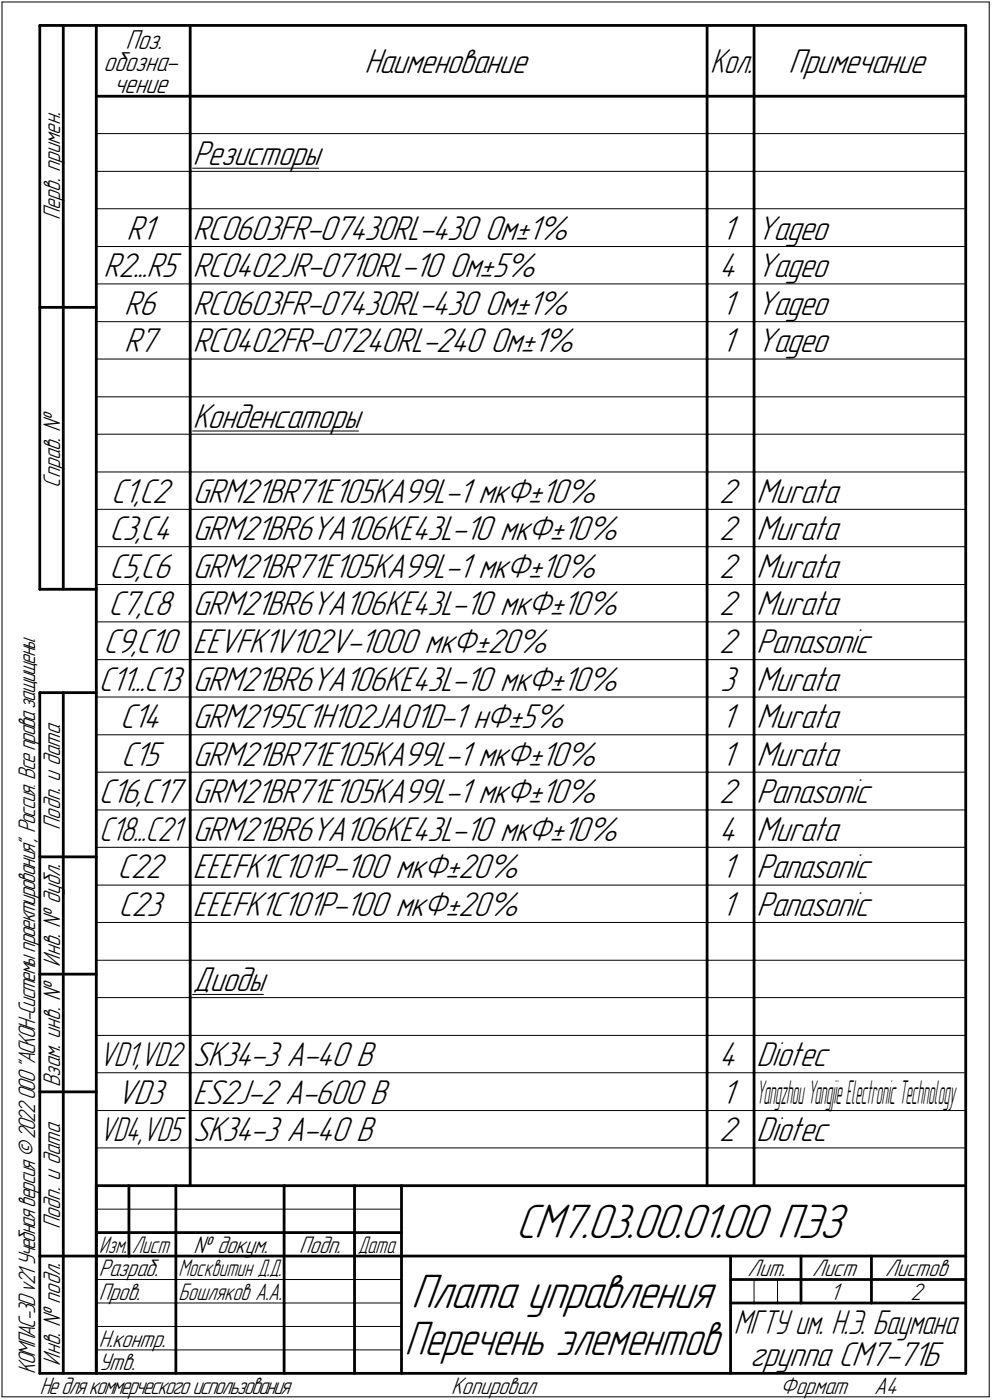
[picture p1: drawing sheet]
<svg xmlns="http://www.w3.org/2000/svg" width="211mm" height="298mm" viewBox="0 0 211 298" stroke-linecap="round" stroke-linejoin="round" font-family="sans-serif">
<defs><g id="words">
<g font-size="10.9">
<text x="109.8" y="263.5">СМ7.03.00.01.00 ПЭЗ</text>
<text x="87.5" y="278.5">Плата управления</text>
<text x="86.1" y="288.5">Перечень элементов</text>
</g>
<g font-size="7.8">
<text x="77.5" y="15.5">Наименование</text>
<text x="167.8" y="15.5">Примечание</text>
<text x="41" y="35">Резисторы</text>
<text x="26.9" y="51">R1</text>
<text x="41" y="51">RC0603FR-07430RL-430 Ом±1%</text>
<text x="153.5" y="51">1</text>
<text x="161" y="51">Yageo</text>
<text x="22" y="59">R2...R5</text>
<text x="41" y="59">RC0402JR-0710RL-10 Ом±5%</text>
<text x="153" y="59">4</text>
<text x="161" y="59">Yageo</text>
<text x="26.4" y="67">R6</text>
<text x="41" y="67">RC0603FR-07430RL-430 Ом±1%</text>
<text x="153.5" y="67">1</text>
<text x="161" y="67">Yageo</text>
<text x="26.4" y="75">R7</text>
<text x="41" y="75">RC0402FR-07240RL-240 Ом±1%</text>
<text x="153.5" y="75">1</text>
<text x="161" y="75">Yageo</text>
<text x="41" y="91">Конденсаторы</text>
<text x="23.6" y="107">C1,C2</text>
<text x="41" y="107">GRM21BR71E105KA99L-1 мкФ±10%</text>
<text x="153" y="107">2</text>
<text x="161" y="107">Murata</text>
<text x="23.3" y="115">C3,C4</text>
<text x="41" y="115">GRM21BR6YA106KE43L-10 мкФ±10%</text>
<text x="153" y="115">2</text>
<text x="161" y="115">Murata</text>
<text x="23.3" y="123">C5,C6</text>
<text x="41" y="123">GRM21BR71E105KA99L-1 мкФ±10%</text>
<text x="153" y="123">2</text>
<text x="161" y="123">Murata</text>
<text x="23.1" y="131">C7,C8</text>
<text x="41" y="131">GRM21BR6YA106KE43L-10 мкФ±10%</text>
<text x="153" y="131">2</text>
<text x="161" y="131">Murata</text>
<text x="22" y="139">C9,C10</text>
<text x="41" y="139">EEVFK1V102V-1000 мкФ±20%</text>
<text x="153" y="139">2</text>
<text x="161" y="139">Panasonic</text>
<text x="21" y="147">C11...C13</text>
<text x="41" y="147">GRM21BR6YA106KE43L-10 мкФ±10%</text>
<text x="153.2" y="147">3</text>
<text x="161" y="147">Murata</text>
<text x="25.6" y="155">C14</text>
<text x="41" y="155">GRM2195C1H102JA01D-1 нФ±5%</text>
<text x="153.5" y="155">1</text>
<text x="161" y="155">Murata</text>
<text x="25.8" y="163">C15</text>
<text x="41" y="163">GRM21BR71E105KA99L-1 мкФ±10%</text>
<text x="153.5" y="163">1</text>
<text x="161" y="163">Murata</text>
<text x="21" y="171">C16,C17</text>
<text x="41" y="171">GRM21BR71E105KA99L-1 мкФ±10%</text>
<text x="153" y="171">2</text>
<text x="161" y="171">Panasonic</text>
<text x="41" y="179">GRM21BR6YA106KE43L-10 мкФ±10%</text>
<text x="153" y="179">4</text>
<text x="161" y="179">Murata</text>
<text x="25" y="187">C22</text>
<text x="41" y="187">EEEFK1C101P-100 мкФ±20%</text>
<text x="153.5" y="187">1</text>
<text x="161" y="187">Panasonic</text>
<text x="25.2" y="195">C23</text>
<text x="41" y="195">EEEFK1C101P-100 мкФ±20%</text>
<text x="153.5" y="195">1</text>
<text x="161" y="195">Panasonic</text>
<text x="41" y="211">Диоды</text>
<text x="41" y="227">SK34-3 А-40 В</text>
<text x="153" y="227">4</text>
<text x="161" y="227">Diotec</text>
<text x="24.8" y="235">VD3</text>
<text x="41" y="235">ES2J-2 А-600 В</text>
<text x="153.5" y="235">1</text>
<text x="41" y="243">SK34-3 А-40 В</text>
<text x="153" y="243">2</text>
<text x="161" y="243">Diotec</text>
<text x="159.6" y="291">группа СМ7-71Б</text>
</g>
<g font-size="7.7">
<text x="151.1" y="15.5">Кол.</text>
<text x="21.1" y="179">C18...C21</text>
<text x="21.1" y="227">VD1,VD2</text>
<text x="156.1" y="284.1">МГТУ им. Н.Э. Баумана</text>
</g>
<text font-size="7.6" x="21.2" y="243">VD4,VD5</text>
<g font-size="7.4">
<text x="161" y="235">Y</text>
<text x="162.5" y="235">angzhouYangjieElectronicTechnology</text>
</g>
<g font-size="6.2">
<text x="26.7" y="10.5">Поз.</text>
<text x="22" y="15.1">обозна-</text>
<text x="24.2" y="19.8">чение</text>
</g>
<g font-size="5.4">
<text x="12.8" y="46.9" transform="rotate(-90 12.8 46.9)">Перв. примен.</text>
<text x="12.8" y="103.8" transform="rotate(-90 12.8 103.8)">Справ. №</text>
<text x="12.8" y="176.7" transform="rotate(-90 12.8 176.7)">Подп. и дата</text>
<text x="12.8" y="205.8" transform="rotate(-90 12.8 205.8)">Инв. № дубл.</text>
<text x="12.8" y="231.6" transform="rotate(-90 12.8 231.6)">Взам. инв. №</text>
<text x="12.8" y="261.7" transform="rotate(-90 12.8 261.7)">Подп. и дата</text>
<text x="41.2" y="266.8">№ докум.</text>
<text x="63.6" y="266.8">Подп.</text>
<text x="21" y="271.8">Разраб.</text>
<text x="159.1" y="271.8">Лит.</text>
<text x="172.8" y="271.8">Лист</text>
<text x="188.3" y="271.8">Листов</text>
<text x="21" y="276.8">Пров.</text>
<text x="176.6" y="276.8">1</text>
<text x="193.8" y="276.8">2</text>
<text x="21" y="286.8">Н.контр.</text>
<text x="7.5" y="292.5" transform="rotate(-90 7.5 292.5)">КОМПАС-3Dv21 Учебнаяверсия©2022ООО&quot;АСКОН-Системыпроектирования&quot;, Россия. Всеправазащищены.</text>
<text x="12.8" y="290.8" transform="rotate(-90 12.8 290.8)">Инв. № подл.</text>
<text x="21" y="291.8">Утв.</text>
<text x="8.5" y="296.7">Недлякоммерческогоиспользования</text>
<text x="96" y="296.8">Копировал</text>
<text x="166" y="296.8">Формат</text>
<text x="186" y="296.8">A4</text>
</g>
<g font-size="5.3">
<text x="21.1" y="266.8">Изм.</text>
<text x="28.1" y="266.8">Лист</text>
<text x="76.1" y="266.8">Дата</text>
<text x="38" y="271.8">Москвитин Д.Д.</text>
<text x="38" y="276.8">Бошляков А.А.</text>
</g>
</g></defs>
<g fill="none" stroke="#000" stroke-width=".21">
<path d="M.4 .4h210.1zM.4 .4v297zM210.5 .4v297zM20.5 28.4h20zM20.5 36.5h20zM40.5 28.4h110zM40.5 36.5h110zM41 35.8h26.8zM150.5 28.4h9.9zM150.5 36.5h9.9zM160.4 28.4h45.1zM160.4 36.5h45.1z"/>
<path d="M20.5 44.4h20zM20.5 52.5h20zM40.5 44.4h110zM40.5 52.5h110zM150.5 44.4h9.9zM150.5 52.5h9.9zM160.4 44.4h45.1zM160.4 52.5h45.1zM20.5 60.5h20zM20.5 68.5h20zM20.5 76.5h20zM40.5 60.5h110z"/>
<path d="M40.5 68.5h110zM40.5 76.5h110zM150.5 60.5h9.9zM150.5 68.5h9.9zM150.5 76.5h9.9zM160.4 60.5h45.1zM160.4 68.5h45.1zM160.4 76.5h45.1zM20.5 84.5h20zM20.5 92.5h20zM40.5 84.5h110zM40.5 92.5h110z"/>
<path d="M41 91.8h35.3zM150.5 84.5h9.9zM150.5 92.5h9.9zM160.4 84.5h45.1zM160.4 92.5h45.1zM20.5 100.5h20zM20.5 108.5h20zM20.5 116.4h20zM40.5 100.5h110zM40.5 108.5h110zM40.5 116.4h110zM150.5 100.5h9.9z"/>
<path d="M150.5 108.5h9.9zM150.5 116.4h9.9zM160.4 100.5h45.1zM160.4 108.5h45.1zM160.4 116.4h45.1zM20.5 124.5h20zM20.5 132.4h20zM40.5 124.5h110zM40.5 132.4h110zM150.5 124.5h9.9zM150.5 132.4h9.9zM160.4 124.5h45.1z"/>
<path d="M160.4 132.4h45.1zM20.5 140.5h20zM20.5 148.4h20zM20.5 156.5h20zM40.5 140.5h110zM40.5 148.4h110zM40.5 156.5h110zM150.5 140.5h9.9zM150.5 148.4h9.9zM150.5 156.5h9.9zM160.4 140.5h45.1zM160.4 148.4h45.1z"/>
<path d="M160.4 156.5h45.1zM20.5 164.4h20zM20.5 172.5h20zM40.5 164.4h110zM40.5 172.5h110zM150.5 164.4h9.9zM150.5 172.5h9.9zM160.4 164.4h45.1zM160.4 172.5h45.1zM20.5 180.4h20zM20.5 188.5h20zM20.5 196.4h20z"/>
<path d="M40.5 180.4h110zM40.5 188.5h110zM40.5 196.4h110zM150.5 180.4h9.9zM150.5 188.5h9.9zM150.5 196.4h9.9zM160.4 180.4h45.1zM160.4 188.5h45.1zM160.4 196.4h45.1zM20.5 204.5h20zM20.5 212.4h20zM40.5 204.5h110z"/>
<path d="M40.5 212.4h110zM41 211.8h15zM150.5 204.5h9.9zM150.5 212.4h9.9zM160.4 204.5h45.1zM160.4 212.4h45.1zM20.5 220.5h20zM20.5 228.4h20zM20.5 236.5h20zM40.5 220.5h110zM40.5 228.4h110zM40.5 236.5h110z"/>
<path d="M150.5 220.5h9.9zM150.5 228.4h9.9zM150.5 236.5h9.9zM160.4 220.5h45.1zM160.4 228.4h45.1zM160.4 236.5h45.1zM20.5 257.5h64.9zM20.5 244.4h20zM40.5 244.4h110zM150.5 244.4h9.9zM160.4 244.4h45.1zM20.5 272.5h16.9z"/>
<path d="M20.5 277.5h16.9zM37.4 272.5h23.1zM37.4 277.5h23.1zM60.5 272.5h14.9zM60.5 277.5h14.9zM75.4 272.5h10zM75.4 277.5h10zM160.4 272.5v5zM165.4 272.5v5zM.4 297.4h210.1zM20.5 282.4h64.9zM20.5 287.4h64.9z"/>
</g>
<g fill="none" stroke="#000" stroke-width=".59">
<path d="M8.5 5.4v120.1zM8.5 5.4h12zM13.5 5.4v120.1zM20.5 5.4h185zM20.5 5.4v287zM40.5 5.4v15.1zM150.5 5.4v15.1zM160.4 5.4v15.1zM205.5 5.4v287zM20.5 20.5h185zM40.5 20.5v7.9zM40.5 28.4v8.1z"/>
<path d="M40.5 36.5v7.9zM150.5 20.5v7.9zM150.5 28.4v8.1zM150.5 36.5v7.9zM160.4 20.5v7.9zM160.4 28.4v8.1zM160.4 36.5v7.9zM40.5 44.4v8.1zM40.5 52.5v8zM150.5 44.4v8.1zM150.5 52.5v8zM160.4 44.4v8.1z"/>
<path d="M160.4 52.5v8zM8.5 65.4h12zM40.5 60.5v8zM40.5 68.5v8zM40.5 76.5v8zM150.5 60.5v8zM150.5 68.5v8zM150.5 76.5v8zM160.4 60.5v8zM160.4 68.5v8zM160.4 76.5v8zM40.5 84.5v8z"/>
<path d="M40.5 92.5v8zM150.5 84.5v8zM150.5 92.5v8zM160.4 84.5v8zM160.4 92.5v8zM40.5 100.5v8zM40.5 108.5v7.9zM40.5 116.4v8.1zM150.5 100.5v8zM150.5 108.5v7.9zM150.5 116.4v8.1zM160.4 100.5v8z"/>
<path d="M160.4 108.5v7.9zM160.4 116.4v8.1zM8.5 125.5h12zM40.5 124.5v7.9zM40.5 132.4v8.1zM150.5 124.5v7.9zM150.5 132.4v8.1zM160.4 124.5v7.9zM160.4 132.4v8.1zM8.5 147.5v144.9zM8.5 147.5h12zM13.5 147.5v144.9z"/>
<path d="M40.5 140.5v7.9zM40.5 148.4v8.1zM40.5 156.5v7.9zM150.5 140.5v7.9zM150.5 148.4v8.1zM150.5 156.5v7.9zM160.4 140.5v7.9zM160.4 148.4v8.1zM160.4 156.5v7.9zM40.5 164.4v8.1zM40.5 172.5v7.9zM150.5 164.4v8.1z"/>
<path d="M150.5 172.5v7.9zM160.4 164.4v8.1zM160.4 172.5v7.9zM8.5 182.5h12zM40.5 180.4v8.1zM40.5 188.5v7.9zM40.5 196.4v8.1zM150.5 180.4v8.1zM150.5 188.5v7.9zM150.5 196.4v8.1zM160.4 180.4v8.1zM160.4 188.5v7.9z"/>
<path d="M160.4 196.4v8.1zM8.5 207.4h12zM40.5 204.5v7.9zM40.5 212.4v8.1zM150.5 204.5v7.9zM150.5 212.4v8.1zM160.4 204.5v7.9zM160.4 212.4v8.1zM8.5 232.5h12zM40.5 220.5v7.9zM40.5 228.4v8.1zM40.5 236.5v7.9z"/>
<path d="M150.5 220.5v7.9zM150.5 228.4v8.1zM150.5 236.5v7.9zM160.4 220.5v7.9zM160.4 228.4v8.1zM160.4 236.5v7.9zM20.5 252.5h185zM20.5 252.5v39.9zM27.4 252.5v15zM37.4 252.5v25zM40.5 244.4v8.1zM60.5 252.5v25z"/>
<path d="M75.4 252.5v25zM85.4 252.5v39.9zM150.5 244.4v8.1zM160.4 244.4v8.1zM8.5 267.5h12zM20.5 262.5h6.9zM20.5 267.5h6.9zM27.4 262.5h10zM27.4 267.5h10zM37.4 277.5v14.9zM37.4 262.5h23.1zM37.4 267.5h23.1z"/>
<path d="M60.5 277.5v14.9zM60.5 262.5h14.9zM60.5 267.5h14.9zM75.4 277.5v14.9zM75.4 262.5h10zM75.4 267.5h10zM85.4 267.5h120.1zM155.4 267.5v24.9zM155.4 272.5h15zM155.4 277.5h5zM160.4 277.5h5zM165.4 277.5h5z"/>
<path d="M170.4 267.5v10zM170.4 272.5h35.1zM170.4 277.5h15zM185.4 267.5v10zM185.4 277.5h20.1zM8.5 292.4h12zM20.5 292.4h185z"/>
</g>
<use href="#words"/>
</svg>
